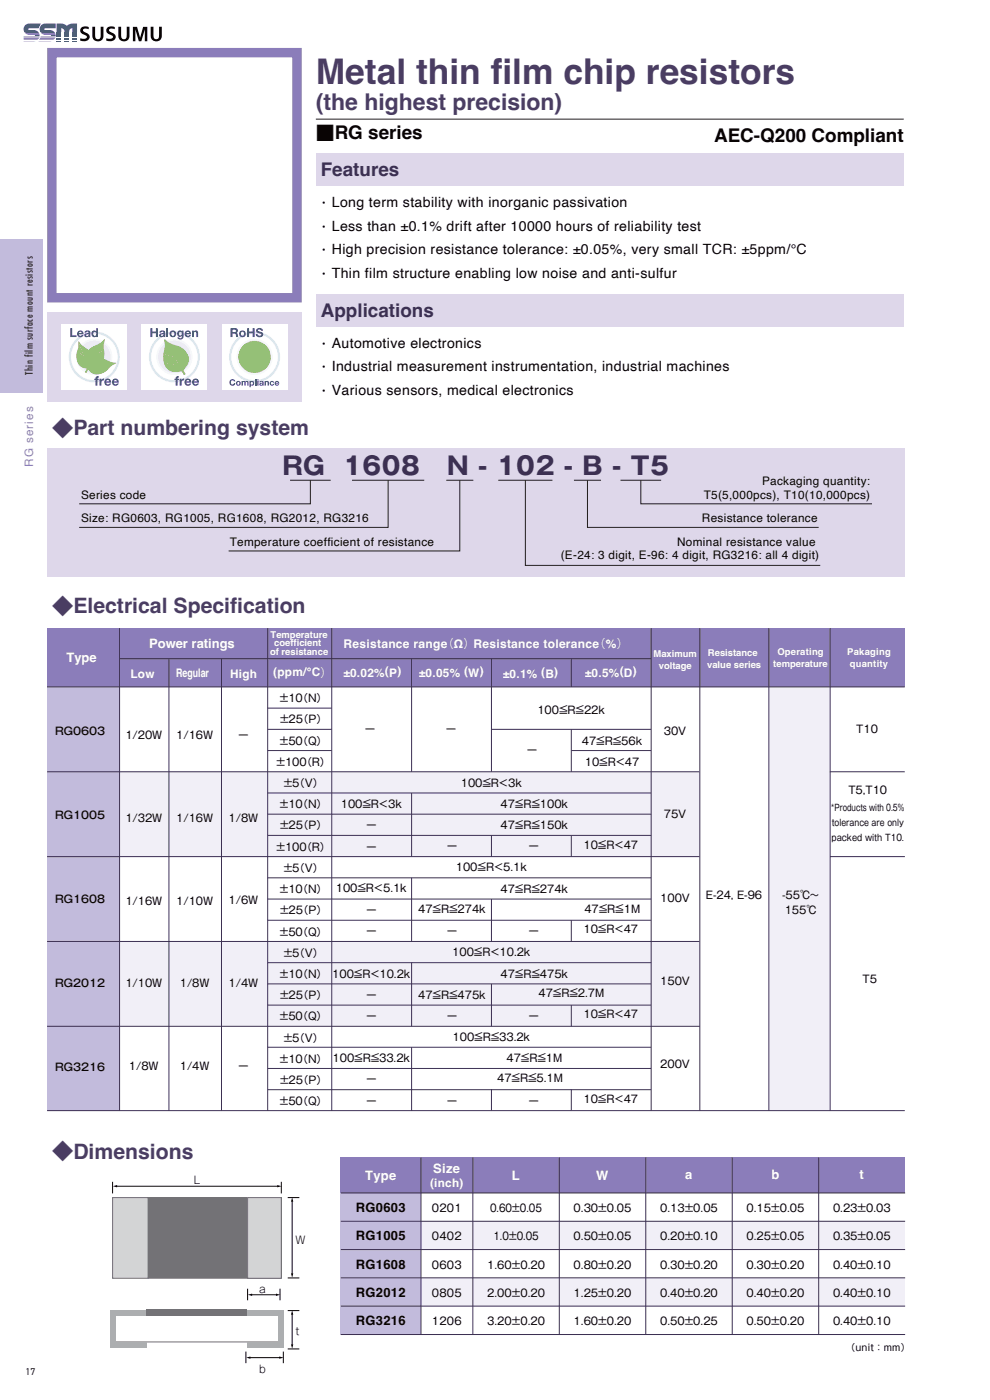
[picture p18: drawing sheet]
<svg xmlns="http://www.w3.org/2000/svg" width="210mm" height="297mm" viewBox="0 0 210 297" stroke-linecap="round" stroke-linejoin="round" font-family="sans-serif">
<defs><g id="words">
<text font-size="7.5" fill="#4a3d62" x="67" y="17.8">Metal thin film chip resistors</text>
<g font-size="5.3" fill="#3c3052">
<text x="59.9" y="100.8">RG</text>
<text x="72.8" y="100.8">1608</text>
<text x="94.9" y="100.8">N - 102 - B - T5</text>
</g>
<text font-size="4.9" fill="#4a3d62" x="67" y="23.3">(the highest precision)</text>
<g font-size="4.5" fill="#4a3d62">
<text x="11.1" y="92.4">◆Part numbering system</text>
<text x="11.1" y="130.2">◆Electrical Specification</text>
<text x="11.1" y="245.9">◆Dimensions</text>
</g>
<g font-size="4" fill="#080302">
<text x="67" y="29.6">■RG series</text>
<text x="151.5" y="30.1">AEC-Q200 Compliant</text>
</g>
<g font-size="4" fill="#3c3052">
<text x="68" y="37.4">Features</text>
<text x="68" y="67.3">Applications</text>
</g>
<g font-size="3" fill="#080302">
<text x="67.2" y="44.2">・Long term stability with inorganic passivation</text>
<text x="67.2" y="49.2">・Less than ±0.1% drift after 10000 hours of reliability test</text>
<text x="67.2" y="54.2">・High precision resistance tolerance: ±0.05%, very small TCR: ±5ppm/℃</text>
<text x="67.2" y="59.2">・Thin film structure enabling low noise and anti-sulfur</text>
<text x="67.2" y="73.9">・Automotive electronics</text>
<text x="67.2" y="78.9">・Industrial measurement instrumentation, industrial machines</text>
<text x="67.2" y="83.9">・Various sensors, medical electronics</text>
</g>
<g font-size="2.8" fill="#fff">
<text x="31.6" y="137.5">Power ratings</text>
<text x="14.1" y="140.4">Type</text>
<text x="77.5" y="250.4">Type</text>
<text x="91.9" y="248.9">Size</text>
<text x="108.6" y="250.4">L</text>
<text x="126.5" y="250.4">W</text>
<text x="145.4" y="250">a</text>
<text x="163.6" y="250">b</text>
<text x="182.3" y="250">t</text>
</g>
<g font-size="2.8" fill="#080302">
<text x="75.5" y="257.1">RG0603</text>
<text x="75.5" y="263.1">RG1005</text>
<text x="75.5" y="269.2">RG1608</text>
<text x="75.5" y="275.2">RG2012</text>
<text x="75.5" y="281.2">RG3216</text>
</g>
<text font-size="2.5" fill="#8c7ebb" x="7" y="99" transform="rotate(-90 7 99)">RG series</text>
<g font-size="2.5" fill="#080302">
<text x="17.2" y="105.8">Series code</text>
<text x="149.3" y="105.8">T5(5,000pcs), T10(10,000pcs)</text>
<text x="161.6" y="102.8">Packaging quantity:</text>
<text x="17.2" y="110.8">Size: RG0603, RG1005, RG1608, RG2012, RG3216</text>
<text x="148.9" y="110.8">Resistance tolerance</text>
<text x="48.7" y="115.8">Temperature coefficient of resistance</text>
<text x="119" y="118.7">(E-24: 3 digit, E-96: 4 digit, RG3216: all 4 digit)</text>
<text x="143.6" y="115.8">Nominal resistance value</text>
</g>
<g font-size="2.5" fill="#fff">
<text x="72.9" y="137.5">Resistance range</text>
<text x="93.7" y="137.5">（Ω）Resistance tolerance</text>
<text x="125.9" y="137.5">（%）</text>
<text x="27.7" y="143.8">Low</text>
<text x="37.4" y="143.6">Regular</text>
<text x="48.8" y="143.8">High</text>
<text x="58" y="143.5">(ppm/°C）</text>
<text x="72.8" y="143.7">±0.02%(P)</text>
<text x="88.8" y="143.7">±0.05% (W)</text>
<text x="106.7" y="143.8">±0.1% (B)</text>
<text x="124.1" y="143.5">±0.5%(D)</text>
<text x="91.2" y="251.9">(inch)</text>
</g>
<g font-size="2.3" fill="#080302">
<text x="59.1" y="149">±10</text>
<text x="63.1" y="149">（N）</text>
<text x="11.7" y="156">RG0603</text>
<text x="59.2" y="153.5">±25</text>
<text x="63.2" y="153.5">（P）</text>
<text x="77.4" y="155.6">ー</text>
<text x="94.6" y="155.6">ー</text>
<text x="114" y="151.4">100≦R≦22k</text>
<text x="140.8" y="156">30V</text>
<text x="181.6" y="155.6">T10</text>
<text x="26.6" y="156.7">1/20W</text>
<text x="37.4" y="156.7">1/16W</text>
<text x="50.5" y="156.7">ー</text>
<text x="59.1" y="158">±50</text>
<text x="63.1" y="158">（Q）</text>
<text x="111.7" y="160">ー</text>
<text x="123.4" y="158">47≦R≦56k</text>
<text x="58.4" y="162.5">±100</text>
<text x="60" y="167">±5</text>
<text x="62.4" y="167">（V）</text>
<text x="63.9" y="162.5">（R）</text>
<text x="97.8" y="166.9">100≦R＜3k</text>
<text x="124.1" y="162.5">10≦R＜47</text>
<text x="11.7" y="173.8">RG１００５</text>
<text x="59.1" y="171.5">±10</text>
<text x="63.1" y="171.5">（N）</text>
<text x="72.3" y="171.4">100≦R＜3k</text>
<text x="106.2" y="171.4">47≦R≦100k</text>
<text x="140.8" y="173.6">75V</text>
<text x="180" y="168.5">T5,T10</text>
<text x="26.6" y="174.3">1/32W</text>
<text x="37.4" y="174.3">1/16W</text>
<text x="48.5" y="174.3">1/8W</text>
<text x="59.2" y="176">±25</text>
<text x="63.2" y="176">（P）</text>
<text x="77.7" y="175.9">ー</text>
<text x="106.2" y="175.9">47≦R≦150k</text>
<text x="58.4" y="180.5">±100</text>
<text x="60" y="185">±5</text>
<text x="62.4" y="185">（V）</text>
<text x="63.9" y="180.5">（R）</text>
<text x="77.7" y="180.4">ー</text>
<text x="94.8" y="180.4">ー</text>
<text x="96.7" y="184.9">100≦R＜5.1k</text>
<text x="112.1" y="180.4">ー</text>
<text x="123.8" y="180">10≦R＜47</text>
<text x="11.7" y="191.6">RG１６０８</text>
<text x="26.6" y="191.9">1/16W</text>
<text x="37.4" y="191.9">1/10W</text>
<text x="48.5" y="191.9">1/6W</text>
<text x="59.1" y="189.5">±10</text>
<text x="63.1" y="189.5">（N）</text>
<text x="71.2" y="189.3">100≦R＜5.1k</text>
<text x="106.2" y="189.4">47≦R≦274k</text>
<text x="140.1" y="191.3">100V</text>
<text x="149.7" y="190.7">E-24, E-96</text>
<text x="165.9" y="190.7">-55℃～</text>
<text x="59.2" y="194">±25</text>
<text x="63.2" y="194">（P）</text>
<text x="77.7" y="193.8">ー</text>
<text x="88.7" y="193.7">47≦R≦274k</text>
<text x="124" y="193.7">47≦R≦1M</text>
<text x="166.5" y="193.9">155℃</text>
<text x="59.1" y="198.5">±50</text>
<text x="60" y="203">±5</text>
<text x="62.4" y="203">（V）</text>
<text x="63.1" y="198.5">（Q）</text>
<text x="77.7" y="198.3">ー</text>
<text x="94.8" y="198.4">ー</text>
<text x="95.9" y="202.9">100≦R＜10.2k</text>
<text x="112.1" y="198.4">ー</text>
<text x="123.8" y="198">10≦R＜47</text>
<text x="11.7" y="209.4">RG２０１２</text>
<text x="26.6" y="209.5">1/10W</text>
<text x="38.1" y="209.5">1/8W</text>
<text x="48.5" y="209.5">1/4W</text>
<text x="59.1" y="207.5">±10</text>
<text x="63.1" y="207.5">（N）</text>
<text x="70.5" y="207.4">100≦R＜10.2k</text>
<text x="106.2" y="207.4">47≦R≦475k</text>
<text x="140.1" y="208.9">150V</text>
<text x="182.9" y="208.5">T5</text>
<text x="59.2" y="212">±25</text>
<text x="63.2" y="212">（P）</text>
<text x="77.7" y="211.9">ー</text>
<text x="88.7" y="211.9">47≦R≦475k</text>
<text x="114.2" y="211.5">47≦R≦2.7M</text>
<text x="59.1" y="216.5">±50</text>
<text x="60" y="221">±5</text>
<text x="62.4" y="221">（V）</text>
<text x="63.1" y="216.5">（Q）</text>
<text x="77.7" y="216.4">ー</text>
<text x="94.8" y="216.4">ー</text>
<text x="96" y="220.9">100≦R≦33.2k</text>
<text x="112.1" y="216.4">ー</text>
<text x="123.8" y="216">10≦R＜47</text>
<text x="11.7" y="227.2">RG３２１６</text>
<text x="27.4" y="227.1">1/8W</text>
<text x="38.1" y="227.1">1/4W</text>
<text x="50.5" y="227.1">ー</text>
<text x="59.1" y="225.5">±10</text>
<text x="63.1" y="225.5">（N）</text>
<text x="70.5" y="225.3">100≦R≦33.2k</text>
<text x="107.4" y="225.4">47≦R≦1M</text>
<text x="140.1" y="226.5">200V</text>
<text x="59.2" y="230">±25</text>
<text x="63.2" y="230">（P）</text>
<text x="77.7" y="229.8">ー</text>
<text x="105.5" y="229.5">47≦R≦5.1M</text>
<text x="59.1" y="234.5">±50</text>
<text x="63.1" y="234.5">（Q）</text>
<text x="77.7" y="234.3">ー</text>
<text x="94.8" y="234.4">ー</text>
<text x="112.1" y="234.4">ー</text>
<text x="123.8" y="234">10≦R＜47</text>
<text x="41.1" y="251.2">L</text>
<text x="91.6" y="257.1">0201</text>
<text x="104" y="257.1">0.60±0.05</text>
<text x="121.7" y="257.1">0.30±0.05</text>
<text x="140" y="257.1">0.13±0.05</text>
<text x="158.4" y="257.1">0.15±0.05</text>
<text x="176.7" y="257.2">0.23±0.03</text>
<text x="62.7" y="263.9">W</text>
<text x="91.6" y="263.1">0402</text>
<text x="104.7" y="263.1">1.0±0.05</text>
<text x="121.7" y="263.1">0.50±0.05</text>
<text x="140" y="263.1">0.20±0.10</text>
<text x="158.4" y="263.1">0.25±0.05</text>
<text x="176.7" y="263.2">0.35±0.05</text>
<text x="91.6" y="269.2">0603</text>
<text x="103.3" y="269.1">1.60±0.20</text>
<text x="121.7" y="269.2">0.80±0.20</text>
<text x="140" y="269.2">0.30±0.20</text>
<text x="158.4" y="269.2">0.30±0.20</text>
<text x="176.7" y="269.2">0.40±0.10</text>
<text x="55" y="274.3">a</text>
<text x="91.6" y="275.2">0805</text>
<text x="103.3" y="275.1">2.00±0.20</text>
<text x="121.7" y="275.2">1.25±0.20</text>
<text x="140" y="275.2">0.40±0.20</text>
<text x="158.4" y="275.2">0.40±0.20</text>
<text x="176.7" y="275.2">0.40±0.10</text>
<text x="91.6" y="281.2">1206</text>
<text x="103.3" y="281.2">3.20±0.20</text>
<text x="121.7" y="281.2">1.60±0.20</text>
<text x="140" y="281.2">0.50±0.25</text>
<text x="158.4" y="281.2">0.50±0.20</text>
<text x="176.7" y="281.2">0.40±0.10</text>
<text x="62.7" y="283.3">t</text>
<text x="55" y="291.3">b</text>
</g>
<g font-size="2.1" fill="#231f20">
<text x="7" y="79.6" transform="rotate(-90 7 79.6)">Thin film surface mount resistors</text>
<text x="5.4" y="291.7">17</text>
</g>
<g font-size="2" fill="#fff">
<text x="57.4" y="135.4">Temperature</text>
<text x="58.2" y="137.1">coefficient</text>
<text x="57.3" y="138.9">of resistance</text>
<text x="138.6" y="139.4">Maximum</text>
<text x="139.7" y="141.9">voltage</text>
<text x="150" y="141.6">value series</text>
<text x="150.2" y="139.1">Resistance</text>
<text x="164" y="141.5">temperature</text>
<text x="164.9" y="139">Operating</text>
<text x="179.7" y="138.9">Pakaging</text>
<text x="180.3" y="141.4">quantity</text>
</g>
<text font-size="2" fill="#080302" x="179.4" y="286.6">（unit：mm）</text>
<g font-size="1.9" fill="#080302">
<text x="176.3" y="172.1">*Products with 0.5%</text>
<text x="176.4" y="178.5">packed with T10.</text>
<text x="176.4" y="175.3">tolerance are only</text>
</g>
</g></defs>
<path d="M10 95h181.9v27.3h-181.9z" fill="#ded7ea"/>
<path d="M11 11.2h52v52h-52z" fill="#fff"/>
<path d="M11 11.2h52v52h-52z" fill="none" stroke="#8b7dba" stroke-width="2" stroke-linecap="butt"/>
<g fill="#ded7ea">
<path d="M10 66.2h54v19h-54z"/>
<path d="M67 32.5h124.7v7h-124.7z"/>
<path d="M67 62.3h124.7v7h-124.7z"/>
</g>
<path d="M72.3 253.1h119.7v6h-119.7z" fill="#fff"/>
<g fill="#f1eff7">
<path d="M72.3 259.1h119.7v6h-119.7z"/>
<path d="M72.3 271.1h119.7v6h-119.7z"/>
</g>
<path d="M72.3 245.6h119.7v7.5h-119.7z" fill="#8b7dba"/>
<path d="M72.3 265.1h119.7v6h-119.7z" fill="#fff"/>
<path d="M72.3 253.1h17v29.9h-17z" fill="#c2bbdc"/>
<path d="M72.3 253.1h119.7M72.3 259.1h119.7M89.3 245.6v37.5M100.3 245.6v37.5M118.6 245.6v37.5M137 245.6v37.5M155.3 245.6v37.5M173.7 245.6v37.5M72.3 265.1h119.7M72.3 271.1h119.7M72.3 277.1h119.7" fill="none" stroke="#3c3052" stroke-width=".21"/>
<g fill="#fff">
<path d="M10 181.7h181.9v18h-181.9z"/>
<path d="M10 145.7h181.9v18h-181.9z"/>
</g>
<g fill="#f1eff7">
<path d="M163.1 145.7h12.9v89.9h-12.9z"/>
<path d="M10 163.7h128.1v18h-128.1z"/>
<path d="M10 199.7h128.1v18h-128.1z"/>
<path d="M138.1 163.7h10.3v18h-10.3z"/>
<path d="M138.1 199.7h10.3v18h-10.3z"/>
</g>
<path d="M10 133.3h181.9v12.4h-181.9z" fill="#8b7dba"/>
<path d="M10 145.7h15.3v89.9h-15.3z" fill="#c2bbdc"/>
<g fill="none" stroke="#3c3052" stroke-width=".21">
<path d="M25.4 139.7h112.7M25.4 133.3v102.3M35.8 139.8v95.8M47 139.7v95.9M56.8 133.3v102.3M70.4 133.3v102.3M87.3 139.7v24M104.2 139.7v24M121.2 139.7v6M138.1 133.3v102.3M148.4 133.3v102.3M163.1 133.3v102.3"/>
<path d="M176.1 133.3v102.3M10 145.7h181.9M56.8 150.2h13.6M56.8 154.7h13.6M56.8 159.2h13.6M104.2 154.7h33.9M121.2 159.2h16.9M121.2 154.7v9M10 163.7h138.4M56.8 168.2h81.3M56.8 172.7h81.3M56.8 177.2h81.3"/>
<path d="M87.3 168.2v13.5M104.2 177.2v4.5M121.2 177.3v4.4M176 163.7h15.9M10 199.7h138.4M10 181.7h138.4M56.8 186.2h81.3M56.8 190.7h81.3M56.8 195.2h81.3M87.3 186.2v13.5M104.2 190.7v9M121.2 195.2v4.5"/>
<path d="M176.1 181.7h15.9M10 217.7h138.4M56.8 204.2h81.3M56.8 208.7h81.3M56.8 213.2h81.3M87.3 204.2v13.5M104.2 208.7v9M121.2 213.2v4.5M10 235.6h181.9M56.8 222.2h81.3M56.8 226.7h81.3M56.8 231.2h81.3"/>
<path d="M87.3 222.2v13.5M104.2 231v4.5M121.2 231.1v4.4M72.3 283.1h119.7"/>
</g>
<path d="M61.5 101.9h8.6M65.8 101.9v5h-49M74.7 101.9h15.3M82.3 101.9v10h-65.5M94.7 101.9h5.7M97.5 101.9v15h-49M105.7 101.9h11.5M111.4 101.9v18h62.6M121.7 101.9h5.8M124.6 101.9v10h49.1M131.6 101.9h8.6M135.9 101.9v5h49.1" fill="none" stroke="#231f20" stroke-width=".21"/>
<path d="M24 254h35.7v17.1h-35.7z" fill="#737276"/>
<path d="M24 254.1h35.7v17.1h-35.7z" fill="none" stroke="#737276" stroke-width=".21"/>
<path d="M23.9 254h7.5v17.2h-7.5z" fill="#d3d4d5"/>
<path d="M23.9 254.1h7.5v17.1h-7.5z" fill="none" stroke="#737276" stroke-width=".21"/>
<path d="M52.5 254h7.2v17.1h-7.2z" fill="#d3d4d5"/>
<path d="M52.5 254.1h7.2v17.1h-7.2zM24.5 279.1h34.6v5.6h-34.6z" fill="none" stroke="#737276" stroke-width=".21"/>
<g fill="#acafb1">
<path d="M23.4 277.9h7.8v1.3h-7.8z"/>
<path d="M23.4 284.7h7.8v1.3h-7.8z"/>
<path d="M23.4 277.9h1.2v8.1h-1.2z"/>
<path d="M52.4 277.9h7.8v1.3h-7.8z"/>
<path d="M52.4 284.7h7.8v1.3h-7.8z"/>
<path d="M59 277.9h1.2v8.1h-1.2z"/>
</g>
<path d="M23.9 251.6l.9-.2v.5z" fill="#030303"/>
<path d="M59 251.6h-34.3" fill="none" stroke="#030303" stroke-width=".21"/>
<path d="M58.8 251.4l.9 .2-.9 .3z" fill="#030303"/>
<path d="M23.9 250.7v2.5M59.7 250.7v2.5" fill="none" stroke="#030303" stroke-width=".21"/>
<path d="M61.7 270.1h.5l-.2 .9z" fill="#030303"/>
<path d="M62 254.8v15.5" fill="none" stroke="#030303" stroke-width=".21"/>
<path d="M62 254l.2 .9h-.5z" fill="#030303"/>
<path d="M61 254.1h2.5M61 271.1h2.5" fill="none" stroke="#030303" stroke-width=".21"/>
<path d="M61.7 285.2h.5l-.2 .9z" fill="#030303"/>
<path d="M62 278.7v6.7" fill="none" stroke="#030303" stroke-width=".21"/>
<path d="M62 278l.2 .9h-.5z" fill="#030303"/>
<path d="M61 278h2.5M61 286.2h2.5" fill="none" stroke="#030303" stroke-width=".21"/>
<path d="M52.6 274.7l.9-.3v.5z" fill="#030303"/>
<path d="M53.3 274.7h5.4" fill="none" stroke="#030303" stroke-width=".21"/>
<path d="M58.5 274.4l.9 .3-.9 .2z" fill="#030303"/>
<path d="M52.5 273.4v2.5M59.4 273.4v2.5" fill="none" stroke="#030303" stroke-width=".21"/>
<path d="M52.2 288l.9-.2v.5z" fill="#030303"/>
<path d="M53 288h6.4" fill="none" stroke="#030303" stroke-width=".21"/>
<path d="M59.2 287.8l.9 .2-.9 .3z" fill="#030303"/>
<path d="M52.2 286.7v2.5M60.1 286.7v2.5" fill="none" stroke="#030303" stroke-width=".21"/>
<path d="M31.2 277.7h21.2v1.5h-21.2z" fill="#737276"/>
<path d="M67 25.3h124.7" fill="none" stroke="#231f20" stroke-width=".21"/>
<g fill="#fff">
<path d="M13 68.7h14v14h-14z"/>
<path d="M30 68.7h14v14h-14z"/>
<path d="M47 68.7h14v14h-14z"/>
</g>
<circle cx="54" cy="75.7" r="5.2" fill="none" stroke="#e0f1f9" stroke-width=".5"/>
<circle cx="54" cy="75.7" r="5.2" fill="none" stroke="#c4e5f4" stroke-width=".21"/>
<circle cx="54" cy="75.7" r="3.6" fill="#e0f1f9"/>
<circle cx="54" cy="75.7" r="3.6" fill="none" stroke="#f0f8fc" stroke-width=".4"/>
<g fill="#1e569d">
<path d="M52.4 69.6h.4v.7h.8v-.7h.4v1.9h-.4v-.8h-.8v.8h-.4z"/>
<path d="M54.5 69.7l.3-.1a.75 .75 0 0 1 1 .6h-.4l-.4-.3-.3 .2 .2 .2a.79 .79 0 0 1 .9 .9 .85 .85 0 0 1-.9 .3 .85 .85 0 0 1-.6-.6h.4a.42 .42 0 0 0 .3 .3 .42 .42 0 0 0 .4-.2l-.3-.3a.61 .61 0 0 1-.7-.2 .61 .61 0 0 1 .1-.8z"/>
<path d="M48.8 80.6a.62 .62 0 0 1 1.1 .3h-.3l-.1-.2a.4 .4 0 0 0-.5 .4 .4 .4 0 0 0 .6 .3v-.1h.3a.67 .67 0 0 1-1 .4 .67 .67 0 0 1-.1-1.1z"/>
<path d="M51.2 80.8h.3v.2a.34 .34 0 0 1 .6 0l.3-.2 .3 .2v.8h-.2l-.1-.7-.1-.1-.2 .1v.7h-.3v-.7l-.1-.1-.2 .2v.6h-.3z"/>
<path d="M54.1 80.5h.3v1.3h-.3z"/>
<path d="M56.1 80.8h.3v.2l.5-.1 .1 .9h-.2v-.5l-.2-.3-.2 .1v.7h-.3z"/>
<path d="M57.4 80.9l.5-.1 .3 .4-.4-.2a.28 .28 0 0 0-.3 .3 .28 .28 0 0 0 .3 .3l.4-.2a.5 .5 0 0 1-.8 .3 .5 .5 0 0 1 0-.8z"/>
<path d="M49.3 69.9v.6l.7-.1-.1-.4zM48.9 69.6h1a.52 .52 0 0 1 .6 .4 .52 .52 0 0 1-.3 .6l.2 .3 .1 .6h-.4l-.1-.6-.3-.1h-.4v.7h-.4z"/>
<path d="M51 70.9a.4 .4 0 0 0 .8 0 .4 .4 0 0 0-.8 0zM50.7 70.8a.72 .72 0 0 1 1.4 0 .72 .72 0 0 1-1.4 0z"/>
<path d="M50.3 81.3a.28 .28 0 0 0 .5 0 .28 .28 0 0 0-.5 0zM50 81.3a.55 .55 0 0 1 1.1 0 .55 .55 0 0 1-1.1 0z"/>
<path d="M53.1 81.3a.3 .3 0 0 0 .6 0 .3 .3 0 0 0-.6 0zM52.9 80.8h.3v.2a.45 .45 0 0 1 .6 0 .45 .45 0 0 1 0 .6 .45 .45 0 0 1-.6 .1v.4h-.3z"/>
<path d="M54.6 80.8h.2v1h-.2zM54.6 80.5h.2v.2h-.2z"/>
<path d="M55.3 81.4l.1 .2 .2-.3zM55.1 80.9l.4-.1 .3 .1 .1 .9-.9-.1 .1-.3 .5-.3-.1-.1-.5 .1z"/>
<path d="M58.6 81.1l-.1 .1h.5l-.2-.2zM58.5 80.9h.5l.2 .5h-.7l.1 .2 .6-.1a.51 .51 0 0 1-.8 .2 .51 .51 0 0 1 .1-.8z"/>
</g>
<circle cx="54" cy="75.7" r="3.4" fill="#b5cd61"/>
<g fill="#70b446">
<path d="M52.5 77.6l.5 .2 .2-.1a.61 .61 0 0 1 .4 .8 .61 .61 0 0 1-.9 .3l-.3-.2-.1-.4z"/>
<path d="M51.7 73.2l.5-.3 .3 .4 .7 .2 .8 .5v.3a1.02 1.02 0 0 0-.8 .8l-.5 .6-.3-.2 .1-.4-.3 .1a.61 .61 0 0 1-.7 .8l-.5 .4 .1 .4 .5 .4h-.7a3.4 3.4 0 0 1 .8-4z"/>
<path d="M54.5 74.1a1.63 1.63 0 0 0 1.3-1h.2a2.36 2.36 0 0 1 1.2 2.6l.1 .1a2.09 2.09 0 0 1-.6 2l-.4 .4-.9 .2a1.72 1.72 0 0 0 .5-1.7l.1-.2 .8-.5a.58 .58 0 0 0-.6-.6 1.49 1.49 0 0 0-1-1.1l-.7 .1z"/>
<path d="M53.2 75.5l.2 .1h-.2z"/>
<path d="M52.8 75.8l.3-.2z"/>
</g>
<circle cx="37" cy="75.7" r="5.2" fill="none" stroke="#e0f1f9" stroke-width=".5"/>
<circle cx="37" cy="75.7" r="5.2" fill="none" stroke="#c4e5f4" stroke-width=".21"/>
<circle cx="37" cy="75.7" r="3.6" fill="#e0f1f9"/>
<circle cx="37" cy="75.7" r="3.6" fill="none" stroke="#f0f8fc" stroke-width=".4"/>
<path d="M34.9 72a5.8 5.8 0 0 0 2.7 1.4l-.6 2.3z" fill="#b5cd61"/>
<g fill="#88ba43">
<path d="M34.9 72l2.1 3.7-2.3-.6a5.7 5.7 0 0 0 .2-3.1z"/>
<path d="M37.6 73.4l1 .4 .6 .6-1.1 3.2-1.1-1.9z"/>
</g>
<path d="M34.8 77l3.3 .6 1.1 1.9h-.3l-.2-.5a.85 .85 0 0 0-1.1-.1 2.36 2.36 0 0 1-2.8-1.9z" fill="#70b446"/>
<path d="M34.7 75.1l2.3 .6 1.1 1.9-3.3-.6-.2-.8z" fill="#b5cd61"/>
<g fill="#70b446">
<path d="M38.9 78.6l.4 .7-.1 .2-.3-.6z"/>
<path d="M39.2 74.4a2.65 2.65 0 0 1-.2 4l-.1 .5-.8-1.3z"/>
</g>
<g fill="#1e569d">
<path d="M31.9 69.6h.4v.7h.8v-.7h.4v1.9h-.4v-.8h-.8v.8h-.4z"/>
<path d="M35.3 69.6h.4v1.9h-.4z"/>
<path d="M40.7 70.1h.4v.2l.3-.2 .4 .1 .2 .2v1.1h-.4v-1l-.2-.1-.3 .2v.9h-.4z"/>
<path d="M37.3 80l.7-.2v.3l-.3 .2h.2v.3h-.2v1.2h-.4v-1.2h-.3v-.3h.3z"/>
<path d="M38.1 80.3h.4v.3l.3-.3h.2v.4l-.5 .2v.9h-.4z"/>
<path d="M34.2 71v.3h.2l.2-.1 .1-.4zM33.9 70.3a.73 .73 0 0 1 1.1 .2l.1 1h-.4v-.1a.49 .49 0 0 1-.7 .2 .49 .49 0 0 1-.2-.7 .49 .49 0 0 1 .6-.2l.3-.2-.1-.1-.8 .2z"/>
<path d="M36.3 70.9a.4 .4 0 0 0 .8 0 .4 .4 0 0 0-.8 0zM35.9 70.8a.75 .75 0 0 1 1.5 0 .75 .75 0 0 1-1.5 0z"/>
<path d="M37.8 70.8a.4 .4 0 0 0 .8 0 .4 .4 0 0 0-.8 0zM37.7 70.3l.5-.2 .4 .2v-.2h.3v1.5a.7 .7 0 0 1-.6 .4 .7 .7 0 0 1-.7-.4h.4a.3 .3 0 0 0 .3 .2 .3 .3 0 0 0 .3-.4v-.1a.64 .64 0 0 1-1-.1 .64 .64 0 0 1 .1-.9z"/>
<path d="M39.7 70.4l-.2 .3h.6l-.1-.3zM39.4 70.3a.68 .68 0 0 1 .8-.1 .68 .68 0 0 1 .3 .7h-1l.1 .2a.34 .34 0 0 0 .6 0h.3a.71 .71 0 0 1-1.1 .3 .71 .71 0 0 1 0-1.1z"/>
<path d="M39.7 80.7l-.2 .2h.7l-.2-.3zM39.3 80.5a.73 .73 0 0 1 .9-.1 .73 .73 0 0 1 .4 .8h-1.1l.1 .2a.37 .37 0 0 0 .6 0h.4a.76 .76 0 0 1-1.2 .3 .76 .76 0 0 1-.1-1.2z"/>
<path d="M41.3 80.7l-.1 .2h.6l-.2-.3zM41 80.5a.73 .73 0 0 1 .8-.1 .73 .73 0 0 1 .4 .8h-1v.2a.37 .37 0 0 0 .6 0h.4a.76 .76 0 0 1-1.2 .3 .76 .76 0 0 1 0-1.2z"/>
</g>
<circle cx="20" cy="75.7" r="5.2" fill="none" stroke="#e0f1f9" stroke-width=".5"/>
<circle cx="20" cy="75.7" r="5.2" fill="none" stroke="#c4e5f4" stroke-width=".21"/>
<circle cx="20" cy="75.7" r="3.6" fill="#e0f1f9"/>
<circle cx="20" cy="75.7" r="3.6" fill="none" stroke="#f0f8fc" stroke-width=".4"/>
<g fill="#1e569d">
<path d="M14.9 69.6h.4v1.6h.9v.3h-1.3z"/>
<path d="M20.3 80l.7-.2v.3l-.3 .2h.2v.3h-.2v1.2h-.4v-1.2h-.3v-.3h.3z"/>
<path d="M21.1 80.3h.4v.3l.3-.3h.2v.4l-.5 .2v.9h-.4z"/>
<path d="M16.9 70.4l-.2 .3h.6l-.1-.3zM16.6 70.3a.68 .68 0 0 1 .8-.1 .68 .68 0 0 1 .3 .7h-1l.1 .2a.34 .34 0 0 0 .6 0h.3a.71 .71 0 0 1-1.1 .3 .71 .71 0 0 1 0-1.1z"/>
<path d="M18.3 71v.3h.2l.2-.1 .1-.4zM18 70.3a.73 .73 0 0 1 1.2 .2v1h-.4v-.1a.49 .49 0 0 1-.6 .2 .49 .49 0 0 1-.3-.7 .49 .49 0 0 1 .7-.2l.2-.2-.1-.1-.8 .2z"/>
<path d="M19.7 70.8a.4 .4 0 0 0 .8 0 .4 .4 0 0 0-.8 0zM19.5 70.3l.5-.2 .4 .2v-.7h.4v1.9h-.4v-.2a.67 .67 0 0 1-.9 0 .67 .67 0 0 1 0-1z"/>
<path d="M22.7 80.7l-.2 .2h.7l-.2-.3zM22.3 80.5a.73 .73 0 0 1 .9-.1 .73 .73 0 0 1 .4 .8h-1.1l.1 .2a.37 .37 0 0 0 .6 0h.4a.76 .76 0 0 1-1.2 .3 .76 .76 0 0 1-.1-1.2z"/>
<path d="M24.3 80.7l-.1 .2h.6l-.2-.3zM24 80.5a.73 .73 0 0 1 .8-.1 .73 .73 0 0 1 .4 .8h-1v.2a.37 .37 0 0 0 .6 0h.4a.76 .76 0 0 1-1.2 .3 .76 .76 0 0 1 0-1.2z"/>
</g>
<g fill="#70b446">
<path d="M20.3 75.3l1.8-1v1.1l-.1 .7-3.3 1.9z"/>
<path d="M18.8 78l3.2-1.9 .6 .3-1.4 1.2z"/>
</g>
<path d="M22.2 72l-.2 1.1 .1 1.2-1.8 1z" fill="#b5cd61"/>
<path d="M20.3 73.3l1-.6 .9-.7-1.9 3.3z" fill="#88ba43"/>
<path d="M21.2 77.6l3.5-.6-1 .6-.7 .7z" fill="#b5cd61"/>
<path d="M21.2 77.6l1.4-1.2 1 .4 1 .2z" fill="#88ba43"/>
<g fill="#70b446">
<path d="M18.7 77.9v.1z"/>
<path d="M18.7 74.3l.6-.5 1-.5v2l-1.6 2.7z"/>
<path d="M18.7 78l.9-.1 2 1.3a2.18 2.18 0 0 1-2.8-.8l-.5 .6-.2 .1z"/>
<path d="M16.3 76.1l2.1 1.1 .3 .8-.6 1.1v-.2l.3-.7a2.21 2.21 0 0 1-2.1-2.1z"/>
<path d="M18.2 73.9l.5 .4v3.6l-.8-2.2z"/>
</g>
<g fill="#88ba43">
<path d="M19.6 77.9l1.6-.3 1.8 .7-.7 .6-.7 .3z"/>
<path d="M16.6 72.4l.7 .8 .9 .7-.3 1.8z"/>
<path d="M16.4 74.5l1.5 1.2 .5 1.5-2.1-1.1-.1-.8z"/>
</g>
<path d="M16.6 72.4l1.3 3.3-1.5-1.2 .2-1z" fill="#b5cd61"/>
<g fill="#030303">
<path d="M17.2 5.9l.6-.3 1 .1v.5l-.4-.1a.46 .46 0 0 0-.6 0 .46 .46 0 0 0-.1 .5l.3 .2a.96 .96 0 0 1 .9 .7 .96 .96 0 0 1-.3 1.1l-.7 .1-.9-.1v-.5l.6 .1a.53 .53 0 0 0 .6 0 .53 .53 0 0 0 .1-.6l-.2-.1a.98 .98 0 0 1-1-.6 .98 .98 0 0 1 .1-1z"/>
<path d="M19.6 5.7h.6v2.1a.57 .57 0 0 0 .6 .5 .57 .57 0 0 0 .5-.5l.1-2.1h.5v1.9a1.18 1.18 0 0 1-1.1 1.2 1.18 1.18 0 0 1-1.2-1.2z"/>
<path d="M28.2 5.7h.9l.6 2.3 .7-2.3h.8v3h-.5v-2.5l-.7 2.5h-.5l-.8-2.5v2.5h-.5z"/>
<path d="M22.8 5.9l.5-.3 1 .1v.5l-.4-.1a.46 .46 0 0 0-.6 0 .46 .46 0 0 0-.1 .5l.3 .2a.96 .96 0 0 1 1 .7 .96 .96 0 0 1-.4 1.1l-.7 .1-.9-.1v-.5l.6 .1a.53 .53 0 0 0 .6 0 .53 .53 0 0 0 .2-.6l-.3-.1a.98 .98 0 0 1-.9-.6 .98 .98 0 0 1 .1-1z"/>
<path d="M25.1 5.7h.6v2.1a.57 .57 0 0 0 .6 .5 .57 .57 0 0 0 .6-.5v-2.1h.6v1.9a1.18 1.18 0 0 1-1.2 1.2 1.18 1.18 0 0 1-1.2-1.2z"/>
<path d="M32 5.7h.6v2.1a.57 .57 0 0 0 .5 .5 .57 .57 0 0 0 .6-.5v-2.1h.6v1.9a1.18 1.18 0 0 1-1.2 1.2 1.18 1.18 0 0 1-1.1-1.2z"/>
</g>
<g fill="#215fa0">
<path d="M13.7 8.1h1v.1h-1z"/>
<path d="M13.7 7.1h1v.3h-1z"/>
<path d="M13.7 7.8h1v.1h-1z"/>
<path d="M12 6.8h1v.3h-1z"/>
<path d="M7.4 7.4h1v.2h-1z"/>
<path d="M5.5 7.1h2.8l.1 .3h-2.2z"/>
<path d="M13.7 6.8h1v.3h-1z"/>
<path d="M12 8.1h1v.1h-1z"/>
<path d="M8.6 6.8h2.9l.2 .3h-2.9z"/>
<path d="M12 7.4h1v.2h-1z"/>
<path d="M12 7.8h1v.1h-1z"/>
<path d="M5.2 6.8h2.9l.2 .3h-2.9z"/>
<path d="M12 5a2.47 2.47 0 0 1 2.2 .5l.8-.5h1.3v1.8h-.9v-.8a.7 .7 0 0 0-.7 .8h-1v-.1a.69 .69 0 0 0-.7-.7v.8h-1z"/>
<path d="M10.8 7.4h1v.2h-1z"/>
<path d="M8.6 7.8h3.2l-.1 .1h-3.1z"/>
<path d="M12 7.1h1v.3h-1z"/>
<path d="M8.5 8.1h3.2l-.1 .1h-3.2z"/>
<path d="M8.9 7.1h2.8l.1 .3h-2.2z"/>
<path d="M13.7 7.4h1v.2h-1z"/>
<path d="M8.9 5.2l.7-.2h2.2v1h-2.2l-.2 .2 .2 .2a2.18 2.18 0 0 1 1.7 .2l.2 .2h-2.9l-.2-.4a1.18 1.18 0 0 1 .5-1.2z"/>
<path d="M5.5 5.2l.7-.2h2.5l-.5 1h-2l-.2 .2 .2 .2a2.18 2.18 0 0 1 1.7 .2l.2 .2h-2.9l-.2-.4a1.18 1.18 0 0 1 .5-1.2z"/>
<path d="M15.4 7.1h.9v.3h-.9z"/>
<path d="M15.4 6.8h.9v.3h-.9z"/>
<path d="M5 8.7h2.6z"/>
<path d="M8.2 8.7h2.8z"/>
<path d="M15.4 8.7h.9z"/>
<path d="M5 7.8h3.4l-.1 .1h-3.3z"/>
<path d="M12 8.7h1z"/>
<path d="M13.7 8.7h1z"/>
<path d="M8.3 8.4h3.2l-3.2 .1z"/>
<path d="M5 8.4h3.1z"/>
<path d="M15.4 7.4h.9v.2h-.9z"/>
<path d="M12 8.4l1 .1z"/>
<path d="M5 8.1h3.3l-.1 .1h-3.2z"/>
<path d="M15.4 8.1h.9v.1h-.9z"/>
<path d="M13.7 8.4l1 .1z"/>
<path d="M15.4 7.8h.9v.1h-.9z"/>
<path d="M15.4 8.4l.9 .1z"/>
</g>
<path d="M-.1 50.7h9.1v32.5h-9.1z" fill="#c2bbdc"/>
<use href="#words"/>
</svg>
